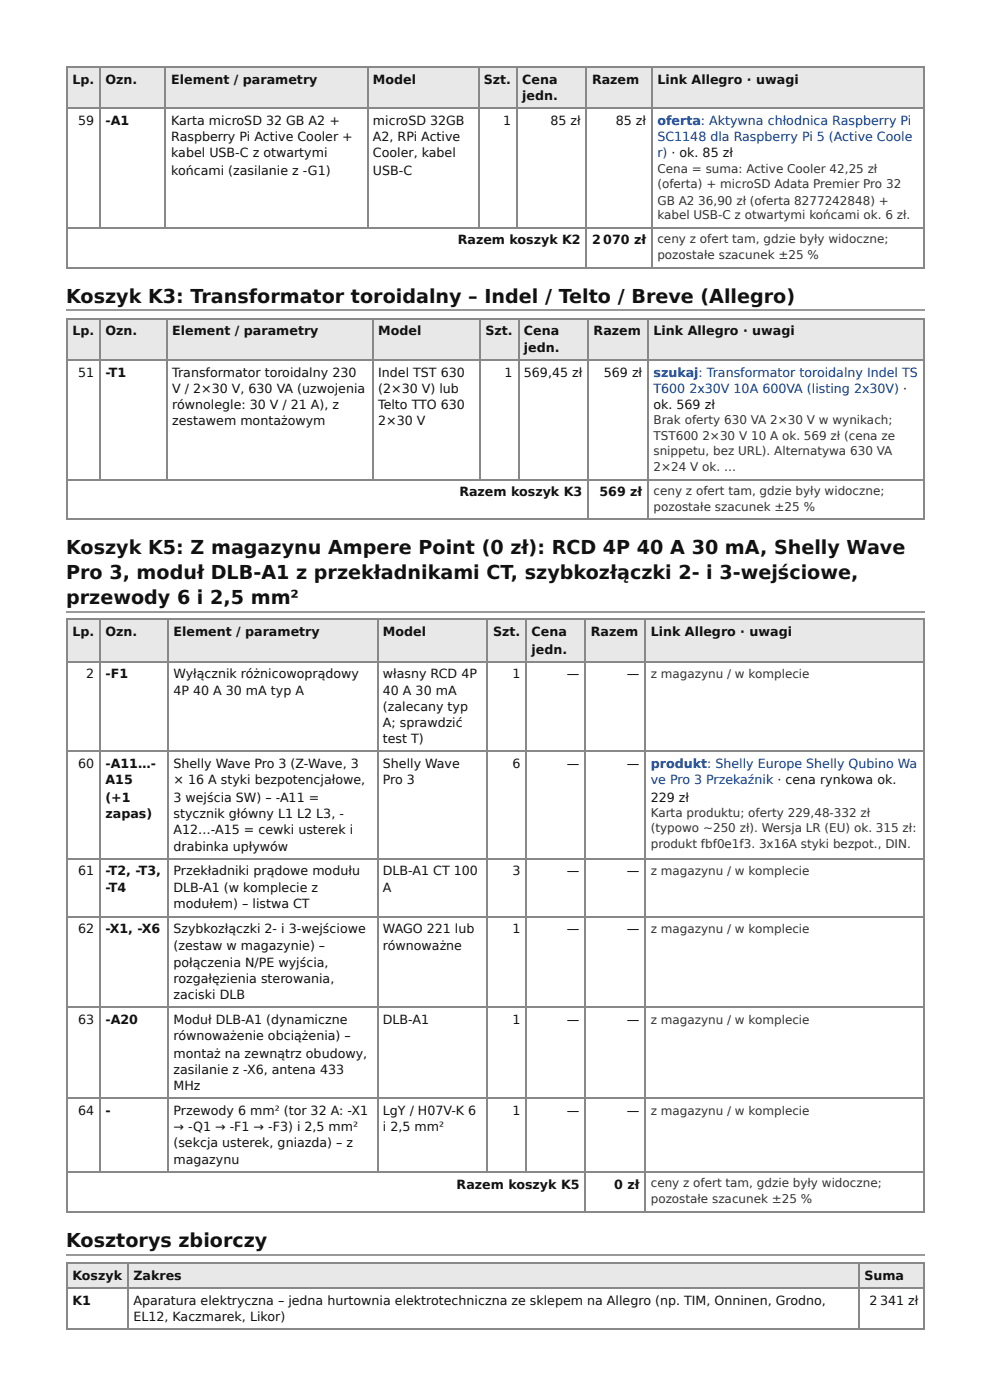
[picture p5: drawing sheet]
<svg xmlns="http://www.w3.org/2000/svg" width="210mm" height="297mm" viewBox="0 0 210 297" stroke-linecap="round" stroke-linejoin="round" font-family="sans-serif">
<defs><g id="words">
<g font-size="4.1" fill="#111">
<text x="14" y="64.3">Koszyk K3: Transformator toroidalny – Indel / Telto / Breve (Allegro)</text>
<text x="14" y="117.5">Koszyk K5: Z magazynu Ampere Point (0 zł): RCD 4P 40 A 30 mA, Shelly Wave</text>
<text x="14" y="122.8">Pro 3, moduł DLB-A1 z przekładnikami CT, szybkozłączki 2- i 3-wejściowe,</text>
<text x="14" y="128.1">przewody 6 i 2,5 mm²</text>
<text x="14" y="264.6">Kosztorys zbiorczy</text>
</g>
<g font-size="2.7" fill="#111">
<text x="15.3" y="17.7">Lp.</text>
<text x="22.4" y="17.7">Ozn.</text>
<text x="36.3" y="17.7">Element / parametry</text>
<text x="79.1" y="17.7">Model</text>
<text x="102.6" y="17.7">Szt.</text>
<text x="110.7" y="17.7">Cena</text>
<text x="125.5" y="17.7">Razem</text>
<text x="139.4" y="17.7">Link Allegro · uwagi</text>
<text x="110.7" y="21.2">jedn.</text>
<text x="16.6" y="26.5">59</text>
<text x="22.4" y="26.5">-A1</text>
<text x="36.3" y="26.5">Karta microSD 32 GB A2 +</text>
<text x="36.3" y="29.9">Raspberry Pi Active Cooler +</text>
<text x="79.1" y="26.5">microSD 32GB</text>
<text x="79.1" y="29.9">A2, RPi Active</text>
<text x="106.6" y="26.5">1</text>
<text x="116.7" y="26.5">85 zł</text>
<text x="130.6" y="26.5">85 zł</text>
<text x="36.3" y="33.3">kabel USB-C z otwartymi</text>
<text x="79.1" y="33.3">Cooler, kabel</text>
<text x="36.3" y="37">końcami (zasilanie z -G1)</text>
<text x="79.1" y="37">USB-C</text>
<text x="97.1" y="51.9">Razem koszyk K2</text>
<text x="125.5" y="51.9">2</text>
<text x="127.9" y="51.9">070 zł</text>
<text x="15.3" y="71.2">Lp.</text>
<text x="22.4" y="71.2">Ozn.</text>
<text x="36.5" y="71.2">Element / parametry</text>
<text x="80.2" y="71.2">Model</text>
<text x="102.9" y="71.2">Szt.</text>
<text x="111.1" y="71.2">Cena</text>
<text x="125.9" y="71.2">Razem</text>
<text x="138.5" y="71.2">Link Allegro · uwagi</text>
<text x="111.1" y="74.6">jedn.</text>
<text x="16.6" y="79.9">51</text>
<text x="22.4" y="79.9">-T1</text>
<text x="36.5" y="79.9">Transformator toroidalny 230</text>
<text x="36.5" y="83.3">V / 2×30 V, 630 VA (uzwojenia</text>
<text x="80.2" y="79.9">Indel TST 630</text>
<text x="80.2" y="83.3">(2×30 V) lub</text>
<text x="107" y="79.9">1</text>
<text x="111.1" y="79.9">569,45 zł</text>
<text x="128" y="79.9">569 zł</text>
<text x="36.5" y="86.8">równolegle: 30 V / 21 A), z</text>
<text x="80.2" y="86.8">Telto TTO 630</text>
<text x="138.5" y="86.8">ok. 569 zł</text>
<text x="36.5" y="90.2">zestawem montażowym</text>
<text x="80.2" y="90.2">2×30 V</text>
<text x="97.4" y="105.3">Razem koszyk K3</text>
<text x="127.1" y="105.3">569 zł</text>
<text x="15.3" y="134.9">Lp.</text>
<text x="22.4" y="134.9">Ozn.</text>
<text x="36.8" y="134.9">Element / parametry</text>
<text x="81.2" y="134.9">Model</text>
<text x="104.5" y="134.9">Szt.</text>
<text x="112.7" y="134.9">Cena</text>
<text x="125.3" y="134.9">Razem</text>
<text x="138" y="134.9">Link Allegro · uwagi</text>
<text x="18.3" y="143.9">2</text>
<text x="22.4" y="143.9">-F1</text>
<text x="36.8" y="143.9">Wyłącznik różnicowoprądowy</text>
<text x="81.2" y="143.9">własny RCD 4P</text>
<text x="108.6" y="143.9">1</text>
<text x="112.7" y="138.6">jedn.</text>
<text x="120.2" y="143.9">—</text>
<text x="132.9" y="143.9">—</text>
<text x="36.8" y="147.4">4P 40 A 30 mA typ A</text>
<text x="81.2" y="147.4">40 A 30 mA</text>
<text x="81.2" y="150.8">(zalecany typ</text>
<text x="81.2" y="154.3">A; sprawdzić</text>
<text x="81.2" y="157.7">test T)</text>
<text x="16.6" y="163">60</text>
<text x="22.4" y="163">-A11…-</text>
<text x="22.4" y="166.4">A15</text>
<text x="36.8" y="163">Shelly Wave Pro 3 (Z-Wave, 3</text>
<text x="36.8" y="166.4">× 16 A styki bezpotencjałowe,</text>
<text x="81.2" y="163">Shelly Wave</text>
<text x="81.2" y="166.4">Pro 3</text>
<text x="108.6" y="163">6</text>
<text x="120.2" y="163">—</text>
<text x="132.9" y="163">—</text>
<text x="22.4" y="170.1">(+1</text>
<text x="22.4" y="173.6">zapas)</text>
<text x="36.8" y="170.1">3 wejścia SW) – -A11 =</text>
<text x="36.8" y="173.6">stycznik główny L1 L2 L3, -</text>
<text x="138" y="170.1">229 zł</text>
<text x="36.8" y="177">A12…-A15 = cewki usterek i</text>
<text x="16.6" y="185.7">61</text>
<text x="22.4" y="185.7">-T2, -T3,</text>
<text x="36.8" y="180.4">drabinka upływów</text>
<text x="36.8" y="185.7">Przekładniki prądowe modułu</text>
<text x="81.2" y="185.7">DLB-A1 CT 100</text>
<text x="108.6" y="185.7">3</text>
<text x="120.2" y="185.7">—</text>
<text x="132.9" y="185.7">—</text>
<text x="22.4" y="189.2">-T4</text>
<text x="36.8" y="189.2">DLB-A1 (w komplecie z</text>
<text x="81.2" y="189.2">A</text>
<text x="16.6" y="197.9">62</text>
<text x="22.4" y="197.9">-X1, -X6</text>
<text x="36.8" y="192.6">modułem) – listwa CT</text>
<text x="36.8" y="197.9">Szybkozłączki 2- i 3-wejściowe</text>
<text x="81.2" y="197.9">WAGO 221 lub</text>
<text x="108.6" y="197.9">1</text>
<text x="120.2" y="197.9">—</text>
<text x="132.9" y="197.9">—</text>
<text x="36.8" y="201.6">(zestaw w magazynie) –</text>
<text x="81.2" y="201.6">równoważne</text>
<text x="36.8" y="205.1">połączenia N/PE wyjścia,</text>
<text x="36.8" y="208.5">rozgałęzienia sterowania,</text>
<text x="36.8" y="211.9">zaciski DLB</text>
<text x="16.6" y="217.2">63</text>
<text x="22.4" y="217.2">-A20</text>
<text x="36.8" y="217.2">Moduł DLB-A1 (dynamiczne</text>
<text x="36.8" y="220.7">równoważenie obciążenia) –</text>
<text x="81.2" y="217.2">DLB-A1</text>
<text x="108.6" y="217.2">1</text>
<text x="120.2" y="217.2">—</text>
<text x="132.9" y="217.2">—</text>
<text x="36.8" y="224.4">montaż na zewnątrz obudowy,</text>
<text x="36.8" y="227.8">zasilanie z -X6, antena 433</text>
<text x="36.8" y="231.2">MHz</text>
<text x="16.6" y="236.5">64</text>
<text x="22.4" y="236.5">-</text>
<text x="36.8" y="236.5">Przewody 6 mm² (tor 32 A: -X1</text>
<text x="36.8" y="240">→ -Q1 → -F1 → -F3) i 2,5 mm²</text>
<text x="81.2" y="236.5">LgY / H07V-K 6</text>
<text x="81.2" y="240">i 2,5 mm²</text>
<text x="108.6" y="236.5">1</text>
<text x="120.2" y="236.5">—</text>
<text x="132.9" y="236.5">—</text>
<text x="36.8" y="243.4">(sekcja usterek, gniazda) – z</text>
<text x="36.8" y="246.9">magazynu</text>
<text x="96.8" y="252.1">Razem koszyk K5</text>
<text x="130.2" y="252.1">0 zł</text>
<text x="15.3" y="271.5">Koszyk</text>
<text x="28.3" y="271.5">Zakres</text>
<text x="183.3" y="271.5">Suma</text>
<text x="15.3" y="276.8">K1</text>
<text x="28.3" y="276.8">Aparatura elektryczna – jedna hurtownia elektrotechniczna ze sklepem na Allegro (np. TIM, Onninen, Grodno,</text>
<text x="28.3" y="280.2">EL12, Kaczmarek, Likor)</text>
<text x="184.4" y="276.8">2</text>
<text x="186.6" y="276.8">341 zł</text>
</g>
<g font-size="2.7" fill="#0a3d91">
<text x="139.4" y="26.5">oferta: Aktywna chłodnica Raspberry Pi</text>
<text x="139.4" y="29.9">SC1148 dla Raspberry Pi 5 (Active Coole</text>
<text x="139.4" y="33.3">r) · ok. 85 zł</text>
<text x="138.5" y="79.9">szukaj: Transformator toroidalny Indel TS</text>
<text x="138.5" y="83.3">T600</text>
<text x="146.1" y="83.3">2x30V 10A 600VA (listing 2x30V) ·</text>
<text x="138" y="163">produkt: Shelly Europe Shelly Qubino Wa</text>
<text x="138" y="166.4">ve Pro 3 Przekaźnik · cena rynkowa ok.</text>
</g>
<g font-size="2.5" fill="#333">
<text x="139.4" y="36.8">Cena = suma: Active Cooler 42,25 zł</text>
<text x="139.4" y="40">(oferta) + microSD Adata Premier Pro 32</text>
<text x="139.4" y="43.4">GB A2</text>
<text x="139.4" y="46.6">kabel USB-C z otwartymi końcami ok. 6 zł.</text>
<text x="148" y="43.4">36,90 zł (oferta 8277242848) +</text>
<text x="139.4" y="51.6">ceny z ofert tam, gdzie były widoczne;</text>
<text x="139.4" y="55">pozostałe szacunek ±25 %</text>
<text x="138.5" y="90">Brak oferty 630 VA 2×30 V w wynikach;</text>
<text x="138.5" y="93.4">TST600</text>
<text x="148.9" y="93.4">2×30 V 10 A ok. 569 zł (cena ze</text>
<text x="138.5" y="96.6">snippetu, bez URL). Alternatywa 630 VA</text>
<text x="138.5" y="100">2×24 V ok. …</text>
<text x="138.5" y="105">ceny z ofert tam, gdzie były widoczne;</text>
<text x="138.5" y="108.5">pozostałe szacunek ±25 %</text>
<text x="138" y="143.9">z magazynu / w komplecie</text>
<text x="138" y="173.3">Karta produktu; oferty 229,48-332 zł</text>
<text x="138" y="176.5">(typowo ~250 zł). Wersja LR (EU) ok. 315 zł:</text>
<text x="138" y="179.9">produkt fbf0e1f3. 3x16A styki bezpot., DIN.</text>
<text x="138" y="185.7">z magazynu / w komplecie</text>
<text x="138" y="197.9">z magazynu / w komplecie</text>
<text x="138" y="217.2">z magazynu / w komplecie</text>
<text x="138" y="236.5">z magazynu / w komplecie</text>
<text x="138" y="251.9">ceny z ofert tam, gdzie były widoczne;</text>
<text x="138" y="255.3">pozostałe szacunek ±25 %</text>
</g>
</g></defs>
<g fill="#e8e8e8">
<path d="M14.3 14.3h6.9v8.7h-6.9z"/>
<path d="M21.2 14.3h14v8.7h-14z"/>
<path d="M35.2 14.3h42.6v8.7h-42.6z"/>
<path d="M77.8 14.3h23.5v8.7h-23.5z"/>
<path d="M101.3 14.3h8.2v8.7h-8.2z"/>
<path d="M109.5 14.3h14.9v8.7h-14.9z"/>
<path d="M124.4 14.3h13.7v8.7h-13.7z"/>
<path d="M138.1 14.3h58v8.7h-58z"/>
</g>
<g fill="none" stroke="#888" stroke-width=".26">
<path d="M14 14.2h182.1M14.2 14v42.9M21.3 14v34.4M35.1 14v34.4M77.9 14v34.4M101.5 14v34.4M109.7 14v34.4M124.2 14v42.9M138.2 14v42.9M195.9 14v42.9M14 22.9h182.1M14 48.3h182.1"/>
<path d="M14 56.8h182.1"/>
</g>
<path d="M14 65.7h182.1" fill="none" stroke="#999" stroke-width=".26"/>
<g fill="#e8e8e8">
<path d="M14.3 67.5h6.9v8.7h-6.9z"/>
<path d="M21.2 67.5h14.3v8.7h-14.3z"/>
<path d="M35.5 67.5h43.6v8.7h-43.6z"/>
<path d="M79.1 67.5h22.5v8.7h-22.5z"/>
<path d="M101.6 67.5h8.2v8.7h-8.2z"/>
<path d="M109.8 67.5h14.8v8.7h-14.8z"/>
<path d="M124.6 67.5h12.7v8.7h-12.7z"/>
<path d="M137.3 67.5h58.8v8.7h-58.8z"/>
</g>
<g fill="none" stroke="#888" stroke-width=".26">
<path d="M14 67.6h182.1M14 76.3h182.1M14.2 67.5v42.8M21.3 67.5v34.4M35.3 67.5v34.4M79 67.5v34.4M101.7 67.5v34.4M109.9 67.5v34.4M124.8 67.5v42.8M137.5 67.5v42.8M195.9 67.5v42.8M14 101.7h182.1"/>
<path d="M14 110.2h182.1"/>
</g>
<path d="M14 129.8h182.1" fill="none" stroke="#999" stroke-width=".26"/>
<g fill="#e8e8e8">
<path d="M14.3 131.5h6.9v8.7h-6.9z"/>
<path d="M21.2 131.5h14.5v8.7h-14.5z"/>
<path d="M35.7 131.5h44.2v8.7h-44.2z"/>
<path d="M79.9 131.5h23.6v8.7h-23.6z"/>
<path d="M103.5 131.5h7.9v8.7h-7.9z"/>
<path d="M111.4 131.5h12.7v8.7h-12.7z"/>
<path d="M124.1 131.5h12.7v8.7h-12.7z"/>
<path d="M136.8 131.5h59.3v8.7h-59.3z"/>
</g>
<g fill="none" stroke="#888" stroke-width=".26">
<path d="M14 131.4h182.1M14.2 131.2v126M21.3 131.2v117.5M35.6 131.2v117.5M80 131.2v117.5M103.3 131.2v117.5M111.5 131.2v117.5M124 131.2v126M136.7 131.2v126M195.9 131.2v126M14 140.4h182.1M14 159.4h182.1"/>
<path d="M14 182.2h182.1M14 194.6h182.1M14 213.7h182.1M14 233h182.1M14 248.6h182.1M14 257h182.1"/>
</g>
<path d="M14 266.3h182.1" fill="none" stroke="#999" stroke-width=".26"/>
<g fill="#e8e8e8">
<path d="M14.3 267.8h12.7v5.3h-12.7z"/>
<path d="M27 267.8h155v5.3h-155z"/>
<path d="M182 267.8h14.1v5.3h-14.1z"/>
</g>
<path d="M14 267.9h182.1M14 273.2h182.1M14.2 267.8v14.2M27.1 267.8v14.2M182.2 267.8v14.2M195.9 267.8v14.2M14 281.9h182.1" fill="none" stroke="#888" stroke-width=".26"/>
<use href="#words"/>
</svg>
